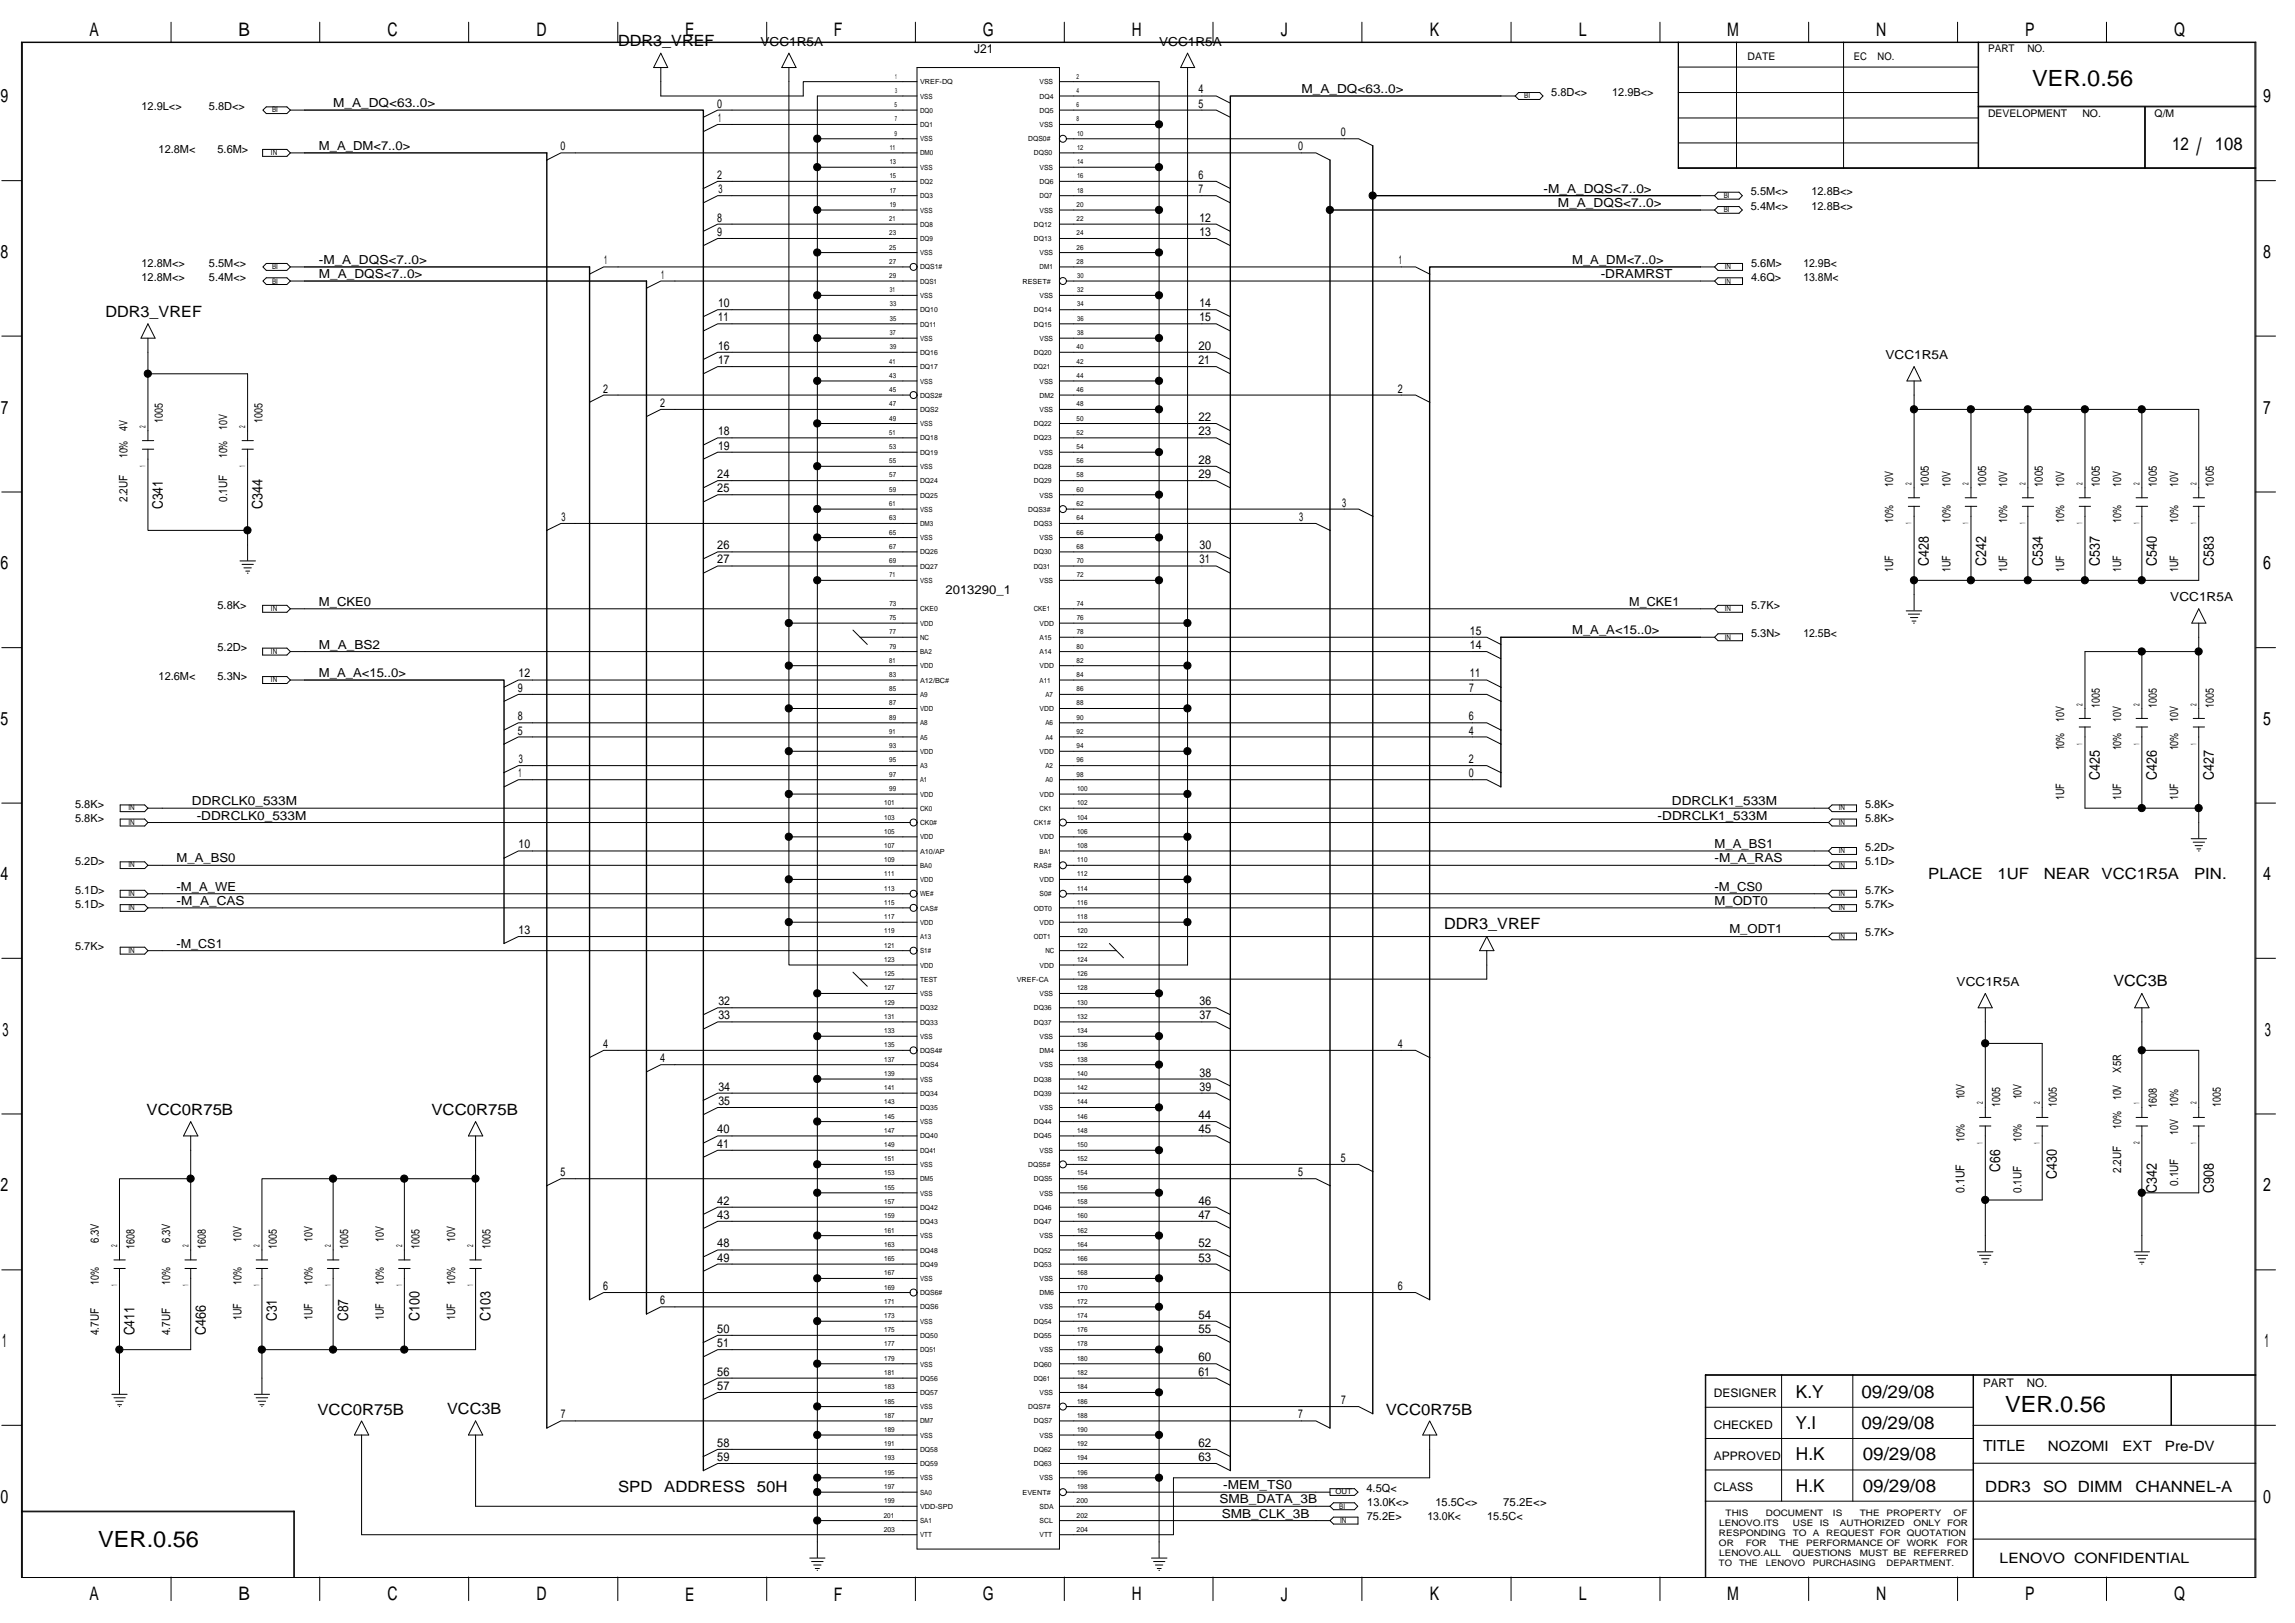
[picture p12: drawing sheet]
<svg xmlns="http://www.w3.org/2000/svg" width="420mm" height="297mm" viewBox="0 0 420 297" stroke-linecap="round" stroke-linejoin="round" font-family="sans-serif">
<defs><g id="words">
<text font-size="4.4" x="402.1" y="28.4">/</text>
<g font-size="4.1">
<text x="372.1" y="15.7">VER.0.56</text>
<text x="367.1" y="258.4">VER.0.56</text>
<text x="18" y="283.2">VER.0.56</text>
</g>
<g font-size="3.4">
<text x="16.4" y="6.6">A</text>
<text x="43.6" y="6.6">B</text>
<text x="70.9" y="6.6">C</text>
<text x="98.2" y="6.6">D</text>
<text x="125.4" y="6.6">E</text>
<text x="152.7" y="6.6">F</text>
<text x="179.9" y="6.6">G</text>
<text x="207.2" y="6.6">H</text>
<text x="234.5" y="6.6">J</text>
<text x="261.8" y="6.6">K</text>
<text x="289" y="6.6">L</text>
<text x="316.2" y="6.6">M</text>
<text x="343.5" y="6.6">N</text>
<text x="370.8" y="6.6">P</text>
<text x="398" y="6.6">Q</text>
<text x=".1" y="18.8">9</text>
<text x="414.3" y="18.8">9</text>
<text x=".1" y="47.2">8</text>
<text x="414.3" y="47.2">8</text>
<text x=".2" y="75.7">7</text>
<text x="414.3" y="75.7">7</text>
<text x=".1" y="104.2">6</text>
<text x="414.3" y="104.2">6</text>
<text x=".1" y="132.7">5</text>
<text x="414.3" y="132.7">5</text>
<text x=".1" y="161.1">4</text>
<text x="414.3" y="161.1">4</text>
<text x=".5" y="189.6">3</text>
<text x="414.6" y="189.6">3</text>
<text x=".1" y="218.1">2</text>
<text x="414.3" y="218.1">2</text>
<text x=".4" y="246.6">1</text>
<text x="414.6" y="246.6">1</text>
<text x=".1" y="275.1">0</text>
<text x="414.3" y="275.1">0</text>
<text x="16.4" y="292.9">A</text>
<text x="43.6" y="292.9">B</text>
<text x="70.9" y="292.9">C</text>
<text x="98.2" y="292.9">D</text>
<text x="125.4" y="292.9">E</text>
<text x="152.7" y="292.9">F</text>
<text x="179.9" y="292.9">G</text>
<text x="207.2" y="292.9">H</text>
<text x="234.5" y="292.9">J</text>
<text x="261.8" y="292.9">K</text>
<text x="289" y="292.9">L</text>
<text x="316.2" y="292.9">M</text>
<text x="343.5" y="292.9">N</text>
<text x="370.8" y="292.9">P</text>
<text x="398" y="292.9">Q</text>
</g>
<g font-size="3.3">
<text x="397.7" y="27.4">12</text>
<text x="405.5" y="27.4">108</text>
<text x="328.8" y="255.8">K.Y</text>
<text x="340.8" y="255.8">09/29/08</text>
<text x="328.7" y="261.6">Y.I</text>
<text x="340.8" y="261.6">09/29/08</text>
<text x="328.8" y="267.3">H.K</text>
<text x="341" y="267.3">09/29/08</text>
<text x="328.8" y="273">H.K</text>
<text x="341" y="273">09/29/08</text>
</g>
<g font-size="2.8">
<text x="113.1" y="8.4">DDR3_VREF</text>
<text x="19.3" y="58">DDR3_VREF</text>
<text x="353" y="161">PLACE</text>
<text x="365.7" y="161">1UF</text>
<text x="374.2" y="161">NEAR</text>
<text x="384.8" y="161">VCC1R5A</text>
<text x="401.7" y="161">PIN.</text>
<text x="264.4" y="170.1">DDR3_VREF</text>
<text x="386.9" y="180.5">VCC3B</text>
<text x="26.8" y="204.1">VCC0R75B</text>
<text x="79" y="204.1">VCC0R75B</text>
<text x="58.1" y="258.9">VCC0R75B</text>
<text x="81.9" y="258.7">VCC3B</text>
<text x="253.7" y="258.9">VCC0R75B</text>
<text x="363" y="265.6">TITLE</text>
<text x="113.1" y="273.1">SPD</text>
<text x="121.6" y="273.1">ADDRESS</text>
<text x="138.5" y="273.1">50H</text>
<text x="363.5" y="273.1">DDR3</text>
<text x="374" y="273.1">SO DIMM</text>
<text x="391" y="273.1">CHANNEL-A</text>
</g>
<g font-size="2.7">
<text x="29.8" y="93.2" transform="rotate(-90 29.8 93.2)">C341</text>
<text x="48.1" y="93.2" transform="rotate(-90 48.1 93.2)">C344</text>
<text x="353.1" y="103.6" transform="rotate(-90 353.1 103.6)">C428</text>
<text x="363.6" y="103.6" transform="rotate(-90 363.6 103.6)">C242</text>
<text x="374" y="103.6" transform="rotate(-90 374 103.6)">C534</text>
<text x="384.4" y="103.6" transform="rotate(-90 384.4 103.6)">C537</text>
<text x="394.9" y="103.6" transform="rotate(-90 394.9 103.6)">C540</text>
<text x="405.3" y="103.6" transform="rotate(-90 405.3 103.6)">C583</text>
<text x="384.4" y="142.7" transform="rotate(-90 384.4 142.7)">C425</text>
<text x="394.9" y="142.7" transform="rotate(-90 394.9 142.7)">C426</text>
<text x="405.3" y="142.7" transform="rotate(-90 405.3 142.7)">C427</text>
<text x="366.2" y="214.4" transform="rotate(-90 366.2 214.4)">C66</text>
<text x="376.6" y="215.7" transform="rotate(-90 376.6 215.7)">C430</text>
<text x="394.9" y="218.3" transform="rotate(-90 394.9 218.3)">C342</text>
<text x="405.3" y="218.3" transform="rotate(-90 405.3 218.3)">C908</text>
<text x="24.6" y="244.4" transform="rotate(-90 24.6 244.4)">C411</text>
<text x="37.7" y="244.4" transform="rotate(-90 37.7 244.4)">C466</text>
<text x="50.7" y="241.8" transform="rotate(-90 50.7 241.8)">C31</text>
<text x="63.7" y="241.8" transform="rotate(-90 63.7 241.8)">C87</text>
<text x="76.8" y="241.8" transform="rotate(-90 76.8 241.8)">C100</text>
<text x="89.8" y="241.8" transform="rotate(-90 89.8 241.8)">C103</text>
</g>
<g font-size="2.6">
<text x="374.9" y="265.5">NOZOMI</text>
<text x="388.6" y="265.5">EXT</text>
<text x="396.4" y="265.5">Pre-DV</text>
<text x="366.1" y="286.1">LENOVO CONFIDENTIAL</text>
</g>
<g font-size="2.3">
<text x="139.2" y="8.4">VCC1R5A</text>
<text x="178.3" y="9.7">J21</text>
<text x="212.2" y="8.4">VCC1R5A</text>
<text x="238.3" y="17">M_A_DQ&lt;63..0&gt;</text>
<text x="61" y="19.6">M_A_DQ&lt;63..0&gt;</text>
<text x="58.4" y="27.4">M_A_DM&lt;7..0&gt;</text>
<text x="282.6" y="35.3">-M_A_DQS&lt;7..0&gt;</text>
<text x="285.2" y="37.8">M_A_DQS&lt;7..0&gt;</text>
<text x="58.4" y="50.9">M_A_DQS&lt;7..0&gt;</text>
<text x="58.4" y="48.3">-M_A_DQS&lt;7..0&gt;</text>
<text x="287.8" y="48.3">M_A_DM&lt;7..0&gt;</text>
<text x="293.1" y="50.9">-DRAMRST</text>
<text x="345.2" y="65.7">VCC1R5A</text>
<text x="58.4" y="110.9">M_CKE0</text>
<text x="173.1" y="108.8">2013290_1</text>
<text x="298.3" y="110.9">M_CKE1</text>
<text x="397.3" y="110.1">VCC1R5A</text>
<text x="58.4" y="118.7">M_A_BS2</text>
<text x="287.8" y="116.1">M_A_A&lt;15..0&gt;</text>
<text x="58.4" y="123.9">M_A_A&lt;15..0&gt;</text>
<text x="35.1" y="147.4">DDRCLK0_533M</text>
<text x="36" y="150">-DDRCLK0_533M</text>
<text x="303.5" y="150">-DDRCLK1_533M</text>
<text x="306.1" y="147.4">DDRCLK1_533M</text>
<text x="313.9" y="155.2">M_A_BS1</text>
<text x="32.3" y="157.8">M_A_BS0</text>
<text x="313.9" y="157.8">-M_A_RAS</text>
<text x="32.3" y="165.6">-M_A_CAS</text>
<text x="32.3" y="163">-M_A_WE</text>
<text x="313.9" y="165.6">M_ODT0</text>
<text x="313.9" y="163">-M_CS0</text>
<text x="32.3" y="173.4">-M_CS1</text>
<text x="316.6" y="170.8">M_ODT1</text>
<text x="358.2" y="180.5">VCC1R5A</text>
<text x="223.3" y="275.1">SMB_DATA_3B</text>
<text x="223.9" y="272.5">-MEM_TS0</text>
<text x="223.7" y="277.7">SMB_CLK_3B</text>
</g>
<g font-size="2.2">
<text x="219.4" y="17.1">4</text>
<text x="131.3" y="19.7">0</text>
<text x="131.5" y="22.3">1</text>
<text x="219.4" y="19.7">5</text>
<text x="102.6" y="27.5">0</text>
<text x="237.6" y="27.5">0</text>
<text x="245.5" y="24.9">0</text>
<text x="131.3" y="32.7">2</text>
<text x="131.5" y="35.3">3</text>
<text x="219.4" y="32.7">6</text>
<text x="219.4" y="35.3">7</text>
<text x="131.3" y="40.6">8</text>
<text x="219.6" y="40.6">12</text>
<text x="131.3" y="43.2">9</text>
<text x="219.6" y="43.2">13</text>
<text x="110.6" y="48.4">1</text>
<text x="121" y="51">1</text>
<text x="256.1" y="48.4">1</text>
<text x="131.5" y="58.8">11</text>
<text x="131.5" y="56.2">10</text>
<text x="219.6" y="58.8">15</text>
<text x="219.6" y="56.2">14</text>
<text x="131.5" y="64.1">16</text>
<text x="219.4" y="64.1">20</text>
<text x="110.4" y="71.8">2</text>
<text x="131.5" y="66.6">17</text>
<text x="219.4" y="66.6">21</text>
<text x="255.9" y="71.8">2</text>
<text x="120.9" y="74.5">2</text>
<text x="219.4" y="77.1">22</text>
<text x="131.5" y="82.3">19</text>
<text x="131.5" y="79.7">18</text>
<text x="219.4" y="79.7">23</text>
<text x="131.3" y="87.5">24</text>
<text x="219.4" y="84.9">28</text>
<text x="219.4" y="87.5">29</text>
<text x="102.8" y="95.3">3</text>
<text x="131.3" y="90.1">25</text>
<text x="237.9" y="95.3">3</text>
<text x="245.7" y="92.7">3</text>
<text x="131.3" y="100.5">26</text>
<text x="219.6" y="100.5">30</text>
<text x="131.3" y="103.1">27</text>
<text x="219.6" y="103.1">31</text>
<text x="269.1" y="116.2">15</text>
<text x="269.1" y="118.8">14</text>
<text x="94.9" y="124">12</text>
<text x="269.1" y="124">11</text>
<text x="94.8" y="131.8">8</text>
<text x="94.8" y="126.6">9</text>
<text x="268.9" y="131.8">6</text>
<text x="269" y="126.6">7</text>
<text x="94.8" y="134.5">5</text>
<text x="268.9" y="134.5">4</text>
<text x="94.9" y="142.2">1</text>
<text x="95" y="139.7">3</text>
<text x="268.9" y="142.2">0</text>
<text x="268.9" y="139.7">2</text>
<text x="94.9" y="155.3">10</text>
<text x="94.9" y="170.9">13</text>
<text x="131.5" y="184">32</text>
<text x="219.6" y="184">36</text>
<text x="110.4" y="191.8">4</text>
<text x="131.5" y="186.6">33</text>
<text x="219.6" y="186.6">37</text>
<text x="255.9" y="191.8">4</text>
<text x="120.9" y="194.4">4</text>
<text x="219.6" y="197">38</text>
<text x="131.5" y="202.2">35</text>
<text x="131.5" y="199.6">34</text>
<text x="219.6" y="199.6">39</text>
<text x="131.3" y="207.4">40</text>
<text x="219.4" y="204.8">44</text>
<text x="219.4" y="207.4">45</text>
<text x="102.6" y="215.3">5</text>
<text x="131.3" y="210.1">41</text>
<text x="237.6" y="215.3">5</text>
<text x="245.5" y="212.6">5</text>
<text x="131.3" y="220.5">42</text>
<text x="219.4" y="220.5">46</text>
<text x="359.7" y="218.3" transform="rotate(-90 359.7 218.3)">0.1UF</text>
<text x="131.3" y="223.1">43</text>
<text x="219.4" y="223.1">47</text>
<text x="131.3" y="230.9">49</text>
<text x="131.3" y="228.3">48</text>
<text x="219.4" y="228.3">52</text>
<text x="219.4" y="230.9">53</text>
<text x="110.4" y="236.1">6</text>
<text x="120.9" y="238.7">6</text>
<text x="255.9" y="236.1">6</text>
<text x="131.3" y="243.9">50</text>
<text x="219.4" y="241.3">54</text>
<text x="219.4" y="243.9">55</text>
<text x="131.3" y="251.8">56</text>
<text x="131.3" y="246.5">51</text>
<text x="219.4" y="249.2">60</text>
<text x="219.4" y="251.8">61</text>
<text x="131.3" y="254.4">57</text>
<text x="245.5" y="257">7</text>
<text x="313.8" y="255.7">DESIGNER</text>
<text x="363" y="253.8">PART</text>
<text x="371.1" y="253.8">NO.</text>
<text x="102.6" y="259.6">7</text>
<text x="237.7" y="259.6">7</text>
<text x="313.8" y="261.5">CHECKED</text>
<text x="131.3" y="264.8">58</text>
<text x="131.3" y="267.4">59</text>
<text x="219.4" y="264.8">62</text>
<text x="219.4" y="267.4">63</text>
<text x="313.8" y="267.2">APPROVED</text>
<text x="313.8" y="272.9">CLASS</text>
</g>
<g font-size="2.1">
<text x="29.8" y="77.3" transform="rotate(-90 29.8 77.3)">1005</text>
<text x="48.1" y="77.3" transform="rotate(-90 48.1 77.3)">1005</text>
<text x="23.3" y="83.9" transform="rotate(-90 23.3 83.9)">10%</text>
<text x="23.3" y="78.8" transform="rotate(-90 23.3 78.8)">4V</text>
<text x="41.6" y="78.7" transform="rotate(-90 41.6 78.7)">10V</text>
<text x="41.6" y="83.9" transform="rotate(-90 41.6 83.9)">10%</text>
<text x="346.6" y="89.1" transform="rotate(-90 346.6 89.1)">10V</text>
<text x="353.1" y="89.1" transform="rotate(-90 353.1 89.1)">1005</text>
<text x="357.1" y="89.1" transform="rotate(-90 357.1 89.1)">10V</text>
<text x="363.6" y="89.1" transform="rotate(-90 363.6 89.1)">1005</text>
<text x="367.5" y="89.1" transform="rotate(-90 367.5 89.1)">10V</text>
<text x="374" y="89.1" transform="rotate(-90 374 89.1)">1005</text>
<text x="377.9" y="89.1" transform="rotate(-90 377.9 89.1)">10V</text>
<text x="384.4" y="89.1" transform="rotate(-90 384.4 89.1)">1005</text>
<text x="388.4" y="89.1" transform="rotate(-90 388.4 89.1)">10V</text>
<text x="394.9" y="89.1" transform="rotate(-90 394.9 89.1)">1005</text>
<text x="398.8" y="89.1" transform="rotate(-90 398.8 89.1)">10V</text>
<text x="405.3" y="89.1" transform="rotate(-90 405.3 89.1)">1005</text>
<text x="23.3" y="91.9" transform="rotate(-90 23.3 91.9)">2.2UF</text>
<text x="41.6" y="91.9" transform="rotate(-90 41.6 91.9)">0.1UF</text>
<text x="346.6" y="95.6" transform="rotate(-90 346.6 95.6)">10%</text>
<text x="357.1" y="95.6" transform="rotate(-90 357.1 95.6)">10%</text>
<text x="367.5" y="95.6" transform="rotate(-90 367.5 95.6)">10%</text>
<text x="377.9" y="95.6" transform="rotate(-90 377.9 95.6)">10%</text>
<text x="388.4" y="95.6" transform="rotate(-90 388.4 95.6)">10%</text>
<text x="398.8" y="95.6" transform="rotate(-90 398.8 95.6)">10%</text>
<text x="346.6" y="104.7" transform="rotate(-90 346.6 104.7)">1UF</text>
<text x="357.1" y="104.7" transform="rotate(-90 357.1 104.7)">1UF</text>
<text x="367.5" y="104.7" transform="rotate(-90 367.5 104.7)">1UF</text>
<text x="377.9" y="104.7" transform="rotate(-90 377.9 104.7)">1UF</text>
<text x="388.4" y="104.7" transform="rotate(-90 388.4 104.7)">1UF</text>
<text x="398.8" y="104.7" transform="rotate(-90 398.8 104.7)">1UF</text>
<text x="384.4" y="129.5" transform="rotate(-90 384.4 129.5)">1005</text>
<text x="394.9" y="129.5" transform="rotate(-90 394.9 129.5)">1005</text>
<text x="405.3" y="129.5" transform="rotate(-90 405.3 129.5)">1005</text>
<text x="377.9" y="137.3" transform="rotate(-90 377.9 137.3)">10%</text>
<text x="377.9" y="132.1" transform="rotate(-90 377.9 132.1)">10V</text>
<text x="388.4" y="137.3" transform="rotate(-90 388.4 137.3)">10%</text>
<text x="388.4" y="132.1" transform="rotate(-90 388.4 132.1)">10V</text>
<text x="398.8" y="137.3" transform="rotate(-90 398.8 137.3)">10%</text>
<text x="398.8" y="132.1" transform="rotate(-90 398.8 132.1)">10V</text>
<text x="377.9" y="146.5" transform="rotate(-90 377.9 146.5)">1UF</text>
<text x="388.4" y="146.5" transform="rotate(-90 388.4 146.5)">1UF</text>
<text x="398.8" y="146.5" transform="rotate(-90 398.8 146.5)">1UF</text>
<text x="388.4" y="196.3" transform="rotate(-90 388.4 196.3)">X5R</text>
<text x="359.7" y="201.2" transform="rotate(-90 359.7 201.2)">10V</text>
<text x="366.2" y="202.5" transform="rotate(-90 366.2 202.5)">1005</text>
<text x="370.1" y="201.2" transform="rotate(-90 370.1 201.2)">10V</text>
<text x="376.6" y="202.5" transform="rotate(-90 376.6 202.5)">1005</text>
<text x="388.4" y="201.4" transform="rotate(-90 388.4 201.4)">10V</text>
<text x="394.9" y="202.7" transform="rotate(-90 394.9 202.7)">1608</text>
<text x="398.8" y="202.5" transform="rotate(-90 398.8 202.5)">10%</text>
<text x="406.6" y="202.5" transform="rotate(-90 406.6 202.5)">1005</text>
<text x="359.7" y="209" transform="rotate(-90 359.7 209)">10%</text>
<text x="370.1" y="209" transform="rotate(-90 370.1 209)">10%</text>
<text x="388.4" y="206.6" transform="rotate(-90 388.4 206.6)">10%</text>
<text x="398.8" y="207.7" transform="rotate(-90 398.8 207.7)">10V</text>
<text x="388.4" y="214.7" transform="rotate(-90 388.4 214.7)">2.2UF</text>
<text x="370.1" y="218.3" transform="rotate(-90 370.1 218.3)">0.1UF</text>
<text x="398.8" y="217" transform="rotate(-90 398.8 217)">0.1UF</text>
<text x="18.1" y="227.5" transform="rotate(-90 18.1 227.5)">6.3V</text>
<text x="31.1" y="227.5" transform="rotate(-90 31.1 227.5)">6.3V</text>
<text x="44.2" y="227.3" transform="rotate(-90 44.2 227.3)">10V</text>
<text x="57.2" y="227.3" transform="rotate(-90 57.2 227.3)">10V</text>
<text x="70.3" y="227.3" transform="rotate(-90 70.3 227.3)">10V</text>
<text x="83.3" y="227.3" transform="rotate(-90 83.3 227.3)">10V</text>
<text x="24.6" y="228.6" transform="rotate(-90 24.6 228.6)">1608</text>
<text x="37.7" y="228.6" transform="rotate(-90 37.7 228.6)">1608</text>
<text x="50.7" y="228.6" transform="rotate(-90 50.7 228.6)">1005</text>
<text x="63.7" y="228.6" transform="rotate(-90 63.7 228.6)">1005</text>
<text x="76.8" y="228.6" transform="rotate(-90 76.8 228.6)">1005</text>
<text x="89.8" y="228.6" transform="rotate(-90 89.8 228.6)">1005</text>
<text x="18.1" y="235.1" transform="rotate(-90 18.1 235.1)">10%</text>
<text x="31.1" y="235.1" transform="rotate(-90 31.1 235.1)">10%</text>
<text x="44.2" y="235.1" transform="rotate(-90 44.2 235.1)">10%</text>
<text x="57.2" y="235.1" transform="rotate(-90 57.2 235.1)">10%</text>
<text x="70.3" y="235.1" transform="rotate(-90 70.3 235.1)">10%</text>
<text x="83.3" y="235.1" transform="rotate(-90 83.3 235.1)">10%</text>
<text x="18.1" y="244.4" transform="rotate(-90 18.1 244.4)">4.7UF</text>
<text x="31.1" y="244.4" transform="rotate(-90 31.1 244.4)">4.7UF</text>
<text x="44.2" y="241.6" transform="rotate(-90 44.2 241.6)">1UF</text>
<text x="57.2" y="241.6" transform="rotate(-90 57.2 241.6)">1UF</text>
<text x="70.3" y="241.6" transform="rotate(-90 70.3 241.6)">1UF</text>
<text x="83.3" y="241.6" transform="rotate(-90 83.3 241.6)">1UF</text>
</g>
<g font-size="2">
<text x="284" y="17.5">5.8D&lt;&gt;</text>
<text x="295.1" y="17.5">12.9B&lt;&gt;</text>
<text x="25.9" y="20.1">12.9L&lt;&gt;</text>
<text x="38.3" y="20.1">5.8D&lt;&gt;</text>
<text x="29" y="27.9">12.8M&lt;</text>
<text x="39.8" y="27.9">5.6M&gt;</text>
<text x="320.5" y="35.8">5.5M&lt;&gt;</text>
<text x="331.6" y="35.8">12.8B&lt;&gt;</text>
<text x="320.5" y="38.4">5.4M&lt;&gt;</text>
<text x="331.6" y="38.4">12.8B&lt;&gt;</text>
<text x="25.9" y="51.4">12.8M&lt;&gt;</text>
<text x="25.9" y="48.8">12.8M&lt;&gt;</text>
<text x="38.3" y="51.4">5.4M&lt;&gt;</text>
<text x="38.3" y="48.8">5.5M&lt;&gt;</text>
<text x="320.6" y="51.4">4.6Q&gt;</text>
<text x="320.6" y="48.8">5.6M&gt;</text>
<text x="330.1" y="51.4">13.8M&lt;</text>
<text x="330.1" y="48.8">12.9B&lt;</text>
<text x="39.8" y="111.4">5.8K&gt;</text>
<text x="320.6" y="111.4">5.7K&gt;</text>
<text x="39.8" y="119.2">5.2D&gt;</text>
<text x="320.6" y="116.6">5.3N&gt;</text>
<text x="330.1" y="116.6">12.5B&lt;</text>
<text x="29" y="124.4">12.6M&lt;</text>
<text x="39.8" y="124.4">5.3N&gt;</text>
<text x="13.7" y="147.9">5.8K&gt;</text>
<text x="341.4" y="147.9">5.8K&gt;</text>
<text x="13.7" y="150.5">5.8K&gt;</text>
<text x="341.4" y="155.7">5.2D&gt;</text>
<text x="341.4" y="150.5">5.8K&gt;</text>
<text x="13.7" y="158.3">5.2D&gt;</text>
<text x="341.4" y="158.3">5.1D&gt;</text>
<text x="13.7" y="166.1">5.1D&gt;</text>
<text x="13.7" y="163.5">5.1D&gt;</text>
<text x="341.4" y="166.1">5.7K&gt;</text>
<text x="341.4" y="163.5">5.7K&gt;</text>
<text x="13.7" y="173.9">5.7K&gt;</text>
<text x="341.4" y="171.4">5.7K&gt;</text>
<text x="250.2" y="273">4.5Q&lt;</text>
<text x="250.3" y="275.6">13.0K&lt;&gt;</text>
<text x="262.8" y="275.6">15.5C&lt;&gt;</text>
<text x="275.2" y="275.6">75.2E&lt;&gt;</text>
<text x="250.2" y="278.3">75.2E&gt;</text>
<text x="261.3" y="278.3">13.0K&lt;</text>
<text x="272.2" y="278.3">15.5C&lt;</text>
</g>
<g font-size="1.9">
<text x="319.9" y="11">DATE</text>
<text x="339.4" y="11">EC</text>
<text x="343.7" y="11">NO.</text>
<text x="364" y="9.5">PART</text>
<text x="371.2" y="9.5">NO.</text>
<text x="364" y="21.3">DEVELOPMENT</text>
<text x="381.2" y="21.3">NO.</text>
<text x="394.5" y="21.3">Q/M</text>
</g>
<g font-size="1.6">
<text x="314.7" y="281.2">RESPONDING</text>
<text x="314.7" y="279.3">LENOVO.ITS</text>
<text x="315.9" y="277.5">THIS</text>
<text x="323.3" y="277.5">DOCUMENT</text>
<text x="328.2" y="281.2">TO</text>
<text x="328.2" y="279.3">USE</text>
<text x="331.9" y="281.2">A</text>
<text x="333.2" y="279.3">IS</text>
<text x="334.3" y="281.2">REQUEST FOR QUOTATION</text>
<text x="335.6" y="277.5">IS</text>
<text x="336.8" y="279.3">AUTHORIZED</text>
<text x="340.5" y="277.5">THE</text>
<text x="345.4" y="277.5">PROPERTY</text>
<text x="350.3" y="279.3">ONLY</text>
<text x="356.5" y="279.3">FOR</text>
<text x="357.7" y="277.5">OF</text>
<text x="314.7" y="286.7">TO</text>
<text x="314.7" y="283">OR</text>
<text x="314.7" y="284.9">LENOVO.ALL</text>
<text x="318.4" y="286.7">THE</text>
<text x="319.6" y="283">FOR</text>
<text x="323.3" y="286.7">LENOVO</text>
<text x="325.7" y="283">THE</text>
<text x="328.2" y="284.9">QUESTIONS</text>
<text x="330.7" y="283">PERFORMANCE OF</text>
<text x="331.9" y="286.7">PURCHASING</text>
<text x="340.5" y="284.9">MUST BE</text>
<text x="345.4" y="286.7">DEPARTMENT.</text>
<text x="349.1" y="283">WORK</text>
<text x="350.3" y="284.9">REFERRED</text>
<text x="356.4" y="283">FOR</text>
</g>
<g font-size="1.5">
<text x="26.7" y="78.3" transform="rotate(-90 26.7 78.3)">2</text>
<text x="44.9" y="78.3" transform="rotate(-90 44.9 78.3)">2</text>
<text x="26.7" y="85.5" transform="rotate(-90 26.7 85.5)">1</text>
<text x="44.9" y="85.5" transform="rotate(-90 44.9 85.5)">1</text>
<text x="350" y="88.7" transform="rotate(-90 350 88.7)">2</text>
<text x="360.4" y="88.7" transform="rotate(-90 360.4 88.7)">2</text>
<text x="370.8" y="88.7" transform="rotate(-90 370.8 88.7)">2</text>
<text x="381.2" y="88.7" transform="rotate(-90 381.2 88.7)">2</text>
<text x="391.7" y="88.7" transform="rotate(-90 391.7 88.7)">2</text>
<text x="402.1" y="88.7" transform="rotate(-90 402.1 88.7)">2</text>
<text x="350" y="95.9" transform="rotate(-90 350 95.9)">1</text>
<text x="360.4" y="95.9" transform="rotate(-90 360.4 95.9)">1</text>
<text x="370.8" y="95.9" transform="rotate(-90 370.8 95.9)">1</text>
<text x="381.2" y="95.9" transform="rotate(-90 381.2 95.9)">1</text>
<text x="391.7" y="95.9" transform="rotate(-90 391.7 95.9)">1</text>
<text x="402.1" y="95.9" transform="rotate(-90 402.1 95.9)">1</text>
<text x="381.2" y="129.2" transform="rotate(-90 381.2 129.2)">2</text>
<text x="391.7" y="129.2" transform="rotate(-90 391.7 129.2)">2</text>
<text x="402.1" y="129.2" transform="rotate(-90 402.1 129.2)">2</text>
<text x="381.2" y="136.3" transform="rotate(-90 381.2 136.3)">1</text>
<text x="391.7" y="136.3" transform="rotate(-90 391.7 136.3)">1</text>
<text x="402.1" y="136.3" transform="rotate(-90 402.1 136.3)">1</text>
<text x="363" y="202.1" transform="rotate(-90 363 202.1)">2</text>
<text x="373.5" y="202.1" transform="rotate(-90 373.5 202.1)">2</text>
<text x="391.7" y="202.1" transform="rotate(-90 391.7 202.1)">1</text>
<text x="402.1" y="202.1" transform="rotate(-90 402.1 202.1)">2</text>
<text x="363" y="209.3" transform="rotate(-90 363 209.3)">1</text>
<text x="373.5" y="209.3" transform="rotate(-90 373.5 209.3)">1</text>
<text x="391.7" y="209.4" transform="rotate(-90 391.7 209.4)">2</text>
<text x="402.1" y="209.3" transform="rotate(-90 402.1 209.3)">1</text>
<text x="21.5" y="228.2" transform="rotate(-90 21.5 228.2)">2</text>
<text x="34.5" y="228.2" transform="rotate(-90 34.5 228.2)">2</text>
<text x="47.5" y="228.2" transform="rotate(-90 47.5 228.2)">2</text>
<text x="60.6" y="228.2" transform="rotate(-90 60.6 228.2)">2</text>
<text x="73.6" y="228.2" transform="rotate(-90 73.6 228.2)">2</text>
<text x="86.6" y="228.2" transform="rotate(-90 86.6 228.2)">2</text>
<text x="21.5" y="235.4" transform="rotate(-90 21.5 235.4)">1</text>
<text x="34.5" y="235.4" transform="rotate(-90 34.5 235.4)">1</text>
<text x="47.5" y="235.4" transform="rotate(-90 47.5 235.4)">1</text>
<text x="60.6" y="235.4" transform="rotate(-90 60.6 235.4)">1</text>
<text x="73.6" y="235.4" transform="rotate(-90 73.6 235.4)">1</text>
<text x="86.6" y="235.4" transform="rotate(-90 86.6 235.4)">1</text>
</g>
<g font-size="1.4">
<text x="279.1" y="18">BI</text>
<text x="49.8" y="20.6">BI</text>
<text x="49.6" y="28.4">IN</text>
<text x="315.6" y="38.9">BI</text>
<text x="315.6" y="36.2">BI</text>
<text x="49.8" y="51.9">BI</text>
<text x="49.8" y="49.3">BI</text>
<text x="315.8" y="51.9">IN</text>
<text x="315.8" y="49.3">IN</text>
<text x="49.6" y="111.8">IN</text>
<text x="315.8" y="111.8">IN</text>
<text x="49.6" y="119.6">IN</text>
<text x="315.8" y="117.1">IN</text>
<text x="49.6" y="124.8">IN</text>
<text x="23.5" y="148.3">IN</text>
<text x="336.6" y="148.3">IN</text>
<text x="23.5" y="150.9">IN</text>
<text x="336.6" y="151">IN</text>
<text x="23.5" y="158.8">IN</text>
<text x="336.6" y="156.2">IN</text>
<text x="336.6" y="158.8">IN</text>
<text x="23.5" y="164">IN</text>
<text x="23.5" y="166.5">IN</text>
<text x="336.6" y="164">IN</text>
<text x="336.6" y="166.6">IN</text>
<text x="336.6" y="171.8">IN</text>
<text x="23.5" y="174.4">IN</text>
<text x="244.5" y="273.5">OUT</text>
<text x="245.2" y="276.1">BI</text>
<text x="245.4" y="278.7">IN</text>
</g>
<g font-size="1.3">
<text x="163.9" y="14.4">1</text>
<text x="163.9" y="17">3</text>
<text x="168.4" y="15.5">VREF-DQ</text>
<text x="190.3" y="15.5">VSS</text>
<text x="197.1" y="17">4</text>
<text x="197.1" y="14.4">2</text>
<text x="163.8" y="19.6">5</text>
<text x="163.8" y="22.2">7</text>
<text x="168.4" y="23.2">DQ1</text>
<text x="168.4" y="20.7">DQ0</text>
<text x="168.4" y="18">VSS</text>
<text x="190.3" y="23.2">VSS</text>
<text x="190.3" y="20.7">DQ5</text>
<text x="190.3" y="18">DQ4</text>
<text x="197.1" y="22.2">8</text>
<text x="197.1" y="19.6">6</text>
<text x="162.9" y="27.4">11</text>
<text x="163.8" y="24.8">9</text>
<text x="168.4" y="28.4">DM0</text>
<text x="168.4" y="25.9">VSS</text>
<text x="188.2" y="25.9">DQS0#</text>
<text x="189.3" y="28.4">DQS0</text>
<text x="197.2" y="27.4">12</text>
<text x="197.2" y="24.8">10</text>
<text x="162.9" y="35.3">17</text>
<text x="162.9" y="32.6">15</text>
<text x="162.9" y="30">13</text>
<text x="168.4" y="33.7">DQ2</text>
<text x="168.4" y="31.1">VSS</text>
<text x="190.3" y="33.7">DQ6</text>
<text x="190.3" y="31.1">VSS</text>
<text x="197.2" y="35.3">18</text>
<text x="197.2" y="32.6">16</text>
<text x="197.2" y="30">14</text>
<text x="162.8" y="40.5">21</text>
<text x="162.9" y="37.8">19</text>
<text x="168.4" y="41.5">DQ8</text>
<text x="168.4" y="38.9">VSS</text>
<text x="168.4" y="36.3">DQ3</text>
<text x="189.3" y="41.5">DQ12</text>
<text x="190.3" y="38.9">VSS</text>
<text x="190.3" y="36.3">DQ7</text>
<text x="197.1" y="37.8">20</text>
<text x="197.1" y="40.5">22</text>
<text x="162.8" y="45.7">25</text>
<text x="162.8" y="43.1">23</text>
<text x="168.4" y="46.7">VSS</text>
<text x="168.4" y="44.1">DQ9</text>
<text x="189.3" y="44.1">DQ13</text>
<text x="190.3" y="46.7">VSS</text>
<text x="197.1" y="45.7">26</text>
<text x="197.1" y="43.1">24</text>
<text x="162.8" y="50.9">29</text>
<text x="162.8" y="48.3">27</text>
<text x="162.9" y="53.5">31</text>
<text x="168.4" y="49.3">DQS1#</text>
<text x="168.4" y="51.9">DQS1</text>
<text x="187.2" y="51.9">RESET#</text>
<text x="190.3" y="49.3">DM1</text>
<text x="197.1" y="48.3">28</text>
<text x="197.2" y="53.5">32</text>
<text x="197.2" y="50.9">30</text>
<text x="162.9" y="58.7">35</text>
<text x="162.9" y="56.1">33</text>
<text x="168.4" y="59.8">DQ11</text>
<text x="168.4" y="57.1">DQ10</text>
<text x="168.4" y="54.5">VSS</text>
<text x="189.3" y="59.8">DQ15</text>
<text x="189.3" y="57.1">DQ14</text>
<text x="190.3" y="54.5">VSS</text>
<text x="197.2" y="58.7">36</text>
<text x="197.2" y="56.1">34</text>
<text x="162.9" y="63.9">39</text>
<text x="162.9" y="61.3">37</text>
<text x="168.4" y="65">DQ16</text>
<text x="168.4" y="62.4">VSS</text>
<text x="189.3" y="65">DQ20</text>
<text x="190.3" y="62.4">VSS</text>
<text x="197.1" y="63.9">40</text>
<text x="197.2" y="61.3">38</text>
<text x="162.8" y="71.8">45</text>
<text x="162.8" y="69.1">43</text>
<text x="162.8" y="66.5">41</text>
<text x="168.4" y="70.2">VSS</text>
<text x="168.4" y="67.6">DQ17</text>
<text x="189.3" y="67.6">DQ21</text>
<text x="190.3" y="70.2">VSS</text>
<text x="197.1" y="71.8">46</text>
<text x="197.1" y="69.1">44</text>
<text x="197.1" y="66.5">42</text>
<text x="162.8" y="77">49</text>
<text x="162.8" y="74.3">47</text>
<text x="168.4" y="75.4">DQS2</text>
<text x="168.4" y="72.8">DQS2#</text>
<text x="190.3" y="72.8">DM2</text>
<text x="190.3" y="75.4">VSS</text>
<text x="197.1" y="77">50</text>
<text x="197.1" y="74.3">48</text>
<text x="162.8" y="82.2">53</text>
<text x="162.8" y="79.6">51</text>
<text x="168.4" y="83.2">DQ19</text>
<text x="168.4" y="80.6">DQ18</text>
<text x="168.4" y="78">VSS</text>
<text x="189.3" y="80.6">DQ23</text>
<text x="189.3" y="78">DQ22</text>
<text x="190.3" y="83.2">VSS</text>
<text x="197.1" y="82.2">54</text>
<text x="197.1" y="79.6">52</text>
<text x="162.8" y="87.4">57</text>
<text x="162.8" y="84.8">55</text>
<text x="168.4" y="88.4">DQ24</text>
<text x="168.4" y="85.8">VSS</text>
<text x="189.3" y="88.4">DQ29</text>
<text x="189.3" y="85.8">DQ28</text>
<text x="197.1" y="87.4">58</text>
<text x="197.1" y="84.8">56</text>
<text x="162.8" y="95.2">63</text>
<text x="162.8" y="92.6">61</text>
<text x="162.8" y="90">59</text>
<text x="168.4" y="93.6">VSS</text>
<text x="168.4" y="91.1">DQ25</text>
<text x="188.2" y="93.6">DQS3#</text>
<text x="190.3" y="91.1">VSS</text>
<text x="197.1" y="90">60</text>
<text x="197.1" y="95.2">64</text>
<text x="197.1" y="92.6">62</text>
<text x="162.8" y="100.4">67</text>
<text x="162.8" y="97.8">65</text>
<text x="168.4" y="101.5">DQ26</text>
<text x="168.4" y="98.8">VSS</text>
<text x="168.4" y="96.3">DM3</text>
<text x="189.3" y="101.5">DQ30</text>
<text x="189.3" y="96.3">DQS3</text>
<text x="190.3" y="98.8">VSS</text>
<text x="197.1" y="100.4">68</text>
<text x="197.1" y="97.8">66</text>
<text x="162.8" y="103">69</text>
<text x="162.8" y="105.7">71</text>
<text x="168.4" y="106.7">VSS</text>
<text x="168.4" y="104.1">DQ27</text>
<text x="189.3" y="104.1">DQ31</text>
<text x="190.3" y="106.7">VSS</text>
<text x="197.1" y="105.7">72</text>
<text x="197.1" y="103">70</text>
<text x="162.8" y="113.5">75</text>
<text x="162.8" y="110.9">73</text>
<text x="168.4" y="111.9">CKE0</text>
<text x="189.3" y="111.9">CKE1</text>
<text x="197.1" y="113.5">76</text>
<text x="197.1" y="110.9">74</text>
<text x="162.8" y="118.7">79</text>
<text x="162.8" y="116.1">77</text>
<text x="168.4" y="119.7">BA2</text>
<text x="168.4" y="117.1">NC</text>
<text x="168.4" y="114.5">VDD</text>
<text x="190.3" y="119.7">A14</text>
<text x="190.3" y="117.1">A15</text>
<text x="190.3" y="114.5">VDD</text>
<text x="197.1" y="118.7">80</text>
<text x="197.1" y="116.1">78</text>
<text x="162.8" y="123.9">83</text>
<text x="162.8" y="121.3">81</text>
<text x="168.4" y="124.9">A12/BC#</text>
<text x="168.4" y="122.3">VDD</text>
<text x="190.3" y="124.9">A11</text>
<text x="190.3" y="122.3">VDD</text>
<text x="197.1" y="123.9">84</text>
<text x="197.1" y="121.3">82</text>
<text x="162.8" y="131.7">89</text>
<text x="162.8" y="129.1">87</text>
<text x="162.8" y="126.5">85</text>
<text x="168.4" y="130.2">VDD</text>
<text x="168.4" y="127.6">A9</text>
<text x="190.3" y="130.2">VDD</text>
<text x="191.4" y="127.6">A7</text>
<text x="197.1" y="131.7">90</text>
<text x="197.1" y="129.1">88</text>
<text x="197.1" y="126.5">86</text>
<text x="162.8" y="136.9">93</text>
<text x="162.8" y="134.3">91</text>
<text x="168.4" y="138">VDD</text>
<text x="168.4" y="135.4">A5</text>
<text x="168.4" y="132.8">A8</text>
<text x="190.3" y="138">VDD</text>
<text x="191.4" y="135.4">A4</text>
<text x="191.4" y="132.8">A6</text>
<text x="197.1" y="136.9">94</text>
<text x="197.1" y="134.3">92</text>
<text x="162.8" y="142.2">97</text>
<text x="162.8" y="139.5">95</text>
<text x="168.4" y="143.2">A1</text>
<text x="168.4" y="140.6">A3</text>
<text x="191.4" y="143.2">A0</text>
<text x="191.4" y="140.6">A2</text>
<text x="197.1" y="142.2">98</text>
<text x="197.1" y="139.5">96</text>
<text x="161.9" y="150">103</text>
<text x="161.9" y="147.4">101</text>
<text x="162.8" y="144.7">99</text>
<text x="168.4" y="148.4">CK0</text>
<text x="168.4" y="145.8">VDD</text>
<text x="190.3" y="148.4">CK1</text>
<text x="190.3" y="145.8">VDD</text>
<text x="197.2" y="150">104</text>
<text x="197.2" y="147.4">102</text>
<text x="197.2" y="144.7">100</text>
<text x="161.9" y="155.2">107</text>
<text x="161.9" y="152.6">105</text>
<text x="168.4" y="153.6">VDD</text>
<text x="168.4" y="151">CK0#</text>
<text x="189.3" y="151">CK1#</text>
<text x="190.3" y="153.6">VDD</text>
<text x="197.2" y="155.2">108</text>
<text x="197.2" y="152.6">106</text>
<text x="161.9" y="160.4">111</text>
<text x="161.9" y="157.8">109</text>
<text x="168.4" y="161.5">VDD</text>
<text x="168.4" y="158.8">BA0</text>
<text x="168.4" y="156.2">A10/AP</text>
<text x="189.3" y="158.8">RAS#</text>
<text x="190.3" y="161.5">VDD</text>
<text x="190.3" y="156.2">BA1</text>
<text x="197.2" y="160.4">112</text>
<text x="197.2" y="157.8">110</text>
<text x="161.9" y="165.6">115</text>
<text x="161.9" y="163">113</text>
<text x="168.4" y="166.7">CAS#</text>
<text x="168.4" y="164">WE#</text>
<text x="189.3" y="166.7">ODT0</text>
<text x="190.3" y="164">S0#</text>
<text x="197.2" y="165.6">116</text>
<text x="197.2" y="163">114</text>
<text x="161.9" y="173.4">121</text>
<text x="161.9" y="170.8">119</text>
<text x="161.9" y="168.2">117</text>
<text x="168.4" y="171.9">A13</text>
<text x="168.4" y="169.2">VDD</text>
<text x="189.3" y="171.9">ODT1</text>
<text x="190.3" y="169.2">VDD</text>
<text x="197.2" y="173.4">122</text>
<text x="197.2" y="170.8">120</text>
<text x="197.2" y="168.2">118</text>
<text x="161.9" y="178.6">125</text>
<text x="161.9" y="176.1">123</text>
<text x="168.4" y="179.7">TEST</text>
<text x="168.4" y="177.1">VDD</text>
<text x="168.4" y="174.5">S1#</text>
<text x="186.1" y="179.7">VREF-CA</text>
<text x="190.3" y="177.1">VDD</text>
<text x="191.4" y="174.5">NC</text>
<text x="197.2" y="178.6">126</text>
<text x="197.2" y="176.1">124</text>
<text x="161.9" y="183.9">129</text>
<text x="161.9" y="181.3">127</text>
<text x="168.4" y="184.9">DQ32</text>
<text x="168.4" y="182.3">VSS</text>
<text x="189.3" y="184.9">DQ36</text>
<text x="190.3" y="182.3">VSS</text>
<text x="197.2" y="183.9">130</text>
<text x="197.2" y="181.3">128</text>
<text x="161.9" y="191.7">135</text>
<text x="161.9" y="189.1">133</text>
<text x="161.9" y="186.5">131</text>
<text x="168.4" y="190.1">VSS</text>
<text x="168.4" y="187.5">DQ33</text>
<text x="189.3" y="187.5">DQ37</text>
<text x="190.3" y="190.1">VSS</text>
<text x="197.2" y="191.7">136</text>
<text x="197.2" y="189.1">134</text>
<text x="197.2" y="186.5">132</text>
<text x="161.9" y="196.9">139</text>
<text x="161.9" y="194.3">137</text>
<text x="168.4" y="198">VSS</text>
<text x="168.4" y="195.3">DQS4</text>
<text x="168.4" y="192.7">DQS4#</text>
<text x="189.3" y="198">DQ38</text>
<text x="190.3" y="195.3">VSS</text>
<text x="190.3" y="192.7">DM4</text>
<text x="197.2" y="196.9">140</text>
<text x="197.2" y="194.3">138</text>
<text x="161.9" y="202.1">143</text>
<text x="161.9" y="199.5">141</text>
<text x="168.4" y="203.2">DQ35</text>
<text x="168.4" y="200.5">DQ34</text>
<text x="189.3" y="200.5">DQ39</text>
<text x="190.3" y="203.2">VSS</text>
<text x="197.2" y="202.1">144</text>
<text x="197.2" y="199.5">142</text>
<text x="161.9" y="209.9">149</text>
<text x="161.9" y="207.3">147</text>
<text x="161.9" y="204.7">145</text>
<text x="168.4" y="208.4">DQ40</text>
<text x="168.4" y="205.8">VSS</text>
<text x="189.3" y="208.4">DQ45</text>
<text x="189.3" y="205.8">DQ44</text>
<text x="197.2" y="209.9">150</text>
<text x="197.2" y="207.3">148</text>
<text x="197.2" y="204.7">146</text>
<text x="161.9" y="215.1">153</text>
<text x="161.9" y="212.6">151</text>
<text x="168.4" y="213.6">VSS</text>
<text x="168.4" y="211">DQ41</text>
<text x="188.2" y="213.6">DQS5#</text>
<text x="190.3" y="211">VSS</text>
<text x="197.2" y="215.1">154</text>
<text x="197.2" y="212.6">152</text>
<text x="161.9" y="220.4">157</text>
<text x="161.9" y="217.8">155</text>
<text x="168.4" y="221.4">DQ42</text>
<text x="168.4" y="218.8">VSS</text>
<text x="168.4" y="216.2">DM5</text>
<text x="189.3" y="221.4">DQ46</text>
<text x="189.3" y="216.2">DQS5</text>
<text x="190.3" y="218.8">VSS</text>
<text x="197.2" y="220.4">158</text>
<text x="197.2" y="217.8">156</text>
<text x="161.9" y="225.6">161</text>
<text x="161.9" y="223">159</text>
<text x="168.4" y="226.6">VSS</text>
<text x="168.4" y="224">DQ43</text>
<text x="189.3" y="224">DQ47</text>
<text x="190.3" y="226.6">VSS</text>
<text x="197.2" y="225.6">162</text>
<text x="197.2" y="223">160</text>
<text x="161.9" y="233.4">167</text>
<text x="161.9" y="230.8">165</text>
<text x="161.9" y="228.2">163</text>
<text x="168.4" y="231.9">DQ49</text>
<text x="168.4" y="229.2">DQ48</text>
<text x="189.3" y="231.9">DQ53</text>
<text x="189.3" y="229.2">DQ52</text>
<text x="197.2" y="233.4">168</text>
<text x="197.2" y="230.8">166</text>
<text x="197.2" y="228.2">164</text>
<text x="161.9" y="238.6">171</text>
<text x="161.9" y="236">169</text>
<text x="168.4" y="239.6">DQS6</text>
<text x="168.4" y="237.1">DQS6#</text>
<text x="168.4" y="234.4">VSS</text>
<text x="190.3" y="239.6">VSS</text>
<text x="190.3" y="237.1">DM6</text>
<text x="190.3" y="234.4">VSS</text>
<text x="197.2" y="238.6">172</text>
<text x="197.2" y="236">170</text>
<text x="161.9" y="243.8">175</text>
<text x="161.9" y="241.2">173</text>
<text x="168.4" y="244.9">DQ50</text>
<text x="168.4" y="242.3">VSS</text>
<text x="189.3" y="244.9">DQ55</text>
<text x="189.3" y="242.3">DQ54</text>
<text x="197.2" y="243.8">176</text>
<text x="197.2" y="241.2">174</text>
<text x="161.9" y="251.7">181</text>
<text x="161.9" y="249">179</text>
<text x="161.9" y="246.4">177</text>
<text x="168.4" y="250.1">VSS</text>
<text x="168.4" y="247.5">DQ51</text>
<text x="189.3" y="250.1">DQ60</text>
<text x="190.3" y="247.5">VSS</text>
<text x="197.2" y="251.7">182</text>
<text x="197.2" y="249">180</text>
<text x="197.2" y="246.4">178</text>
<text x="161.9" y="256.9">185</text>
<text x="161.9" y="254.3">183</text>
<text x="168.4" y="257.9">VSS</text>
<text x="168.4" y="255.3">DQ57</text>
<text x="168.4" y="252.7">DQ56</text>
<text x="188.2" y="257.9">DQS7#</text>
<text x="189.3" y="252.7">DQ61</text>
<text x="190.3" y="255.3">VSS</text>
<text x="197.2" y="256.9">186</text>
<text x="197.2" y="254.3">184</text>
<text x="161.9" y="262.1">189</text>
<text x="161.9" y="259.5">187</text>
<text x="168.4" y="263.1">VSS</text>
<text x="168.4" y="260.5">DM7</text>
<text x="189.3" y="260.5">DQS7</text>
<text x="190.3" y="263.1">VSS</text>
<text x="197.2" y="262.1">190</text>
<text x="197.2" y="259.5">188</text>
<text x="161.9" y="269.9">195</text>
<text x="161.9" y="267.3">193</text>
<text x="161.9" y="264.7">191</text>
<text x="168.4" y="268.4">DQ59</text>
<text x="168.4" y="265.7">DQ58</text>
<text x="189.3" y="268.4">DQ63</text>
<text x="189.3" y="265.7">DQ62</text>
<text x="197.2" y="269.9">196</text>
<text x="197.2" y="267.3">194</text>
<text x="197.2" y="264.7">192</text>
<text x="161.9" y="275.1">199</text>
<text x="161.9" y="272.5">197</text>
<text x="168.4" y="273.6">SA0</text>
<text x="168.4" y="270.9">VSS</text>
<text x="187.2" y="273.6">EVENT#</text>
<text x="190.3" y="270.9">VSS</text>
<text x="197.1" y="275.1">200</text>
<text x="197.2" y="272.5">198</text>
<text x="161.8" y="280.3">203</text>
<text x="161.8" y="277.7">201</text>
<text x="168.4" y="281.4">VTT</text>
<text x="168.4" y="278.8">SA1</text>
<text x="168.4" y="276.2">VDD-SPD</text>
<text x="190.3" y="281.4">VTT</text>
<text x="190.3" y="278.8">SCL</text>
<text x="190.3" y="276.2">SDA</text>
<text x="197.1" y="280.3">204</text>
<text x="197.1" y="277.7">202</text>
</g>
</g></defs>
<path d="M274.8 17.6h-49.6v251.6M55.8 20.2h73v249M55.8 28h44.3v233.4M243.5 29.3v232.1M243.5 38.4h67.8M251.3 26.7v232M251.3 35.8h60M55.8 51.4h62.6v189.1M55.8 48.9h52.1v189M311.3 48.9h-49.6v189M311.3 116.6h-36.5v27.4M55.8 124.5h36.5v48.2" fill="none" stroke="#000" stroke-width=".25"/>
<g fill="none" stroke="#000" stroke-width=".18">
<path d="M3.9 7.7h409.1v281h-409.1zM31.3 4.1v3.6M58.5 4.1v3.6M85.8 4.1v3.6M113.1 4.1v3.6M121 12.4v5.2h26.1v-2.7h20.8M121 9.7l1.2 2.7h-2.5zM140.4 4.1v3.6M144.4 12.4v109.4h23.5M144.4 9.7l1.3 2.7h-2.6zM167.6 4.1v3.6M167.9 12.4h26.1v271.1h-26.1z"/>
<path d="M167.9 17.6h-18.3v13M194 17.6h28.7l2.5 1.3M194 14.9h18.2v166.9M194.8 4.1v3.6M217.4 9.7l1.3 2.7h-2.6zM217.4 12.4v109.4M222.1 4.1v3.6M249.3 4.1v3.6M274.8 17.6h2.6M276.6 4.1v3.6M277.4 17.6l.6-.7h3.9l.6 .7-.6 .6h-3.9zM303.9 4.1v3.6"/>
<path d="M307.2 16.9h55M307.2 7.7v23.1h105.8M307.2 12.3h55M307.3 7.7v23.1M317.9 7.7v23.1M331.1 4.1v3.6M337.5 7.7v23.1M358.4 4.1v3.6M362.2 19.6h50.8M362.2 7.7v23.1M362.2 19.4h50.8M385.6 4.1v3.6"/>
<path d="M392.6 19.6v11.2M392.8 19.6v11.2M.3 33.1h3.6M48.1 27.3h4.4l.7 .7-.7 .6h-4.4zM48.1 20.2l.7-.6h3.7l.7 .6-.7 .6h-3.7zM53.2 20.2h2.6M53.2 28h2.6M167.9 28h-65.2l-2.6 1.3M167.9 35.8h-36.5l-2.6 1.3M167.9 33.2h-36.5l-2.6 1.3M167.9 20.2h-36.5l-2.6 1.3M167.9 22.8h-36.5l-2.6 1.3"/>
<path d="M167.9 30.6h-18.3v7.8M167.9 38.4h-18.3v7.8M167.9 25.4h-18.3M194 20.2h28.7l2.5 1.3M194 33.2h28.7l2.5 1.3M194 28h46.9l2.6 1.3M194 35.8h26M195.2 25.4h53.5l2.6 1.3M212.2 22.8h-18.2M212.2 30.6h-18.2M212.2 38.4h-18.2M220 35.8h2.7l2.5 1.3"/>
<path d="M307.2 30.7h105.8M307.2 21.6h55M307.3 26.2h54.9M311.3 35.8h2.6M311.3 38.4h2.6M313.9 35.8l.6-.6h3.9l.6 .6-.6 .6h-3.9zM313.9 38.4l.6-.6h3.9l.6 .6-.6 .6h-3.9zM413 33.1h3.6M27.1 59.3l1.3 2.6h-2.6zM48.1 51.4l.7-.6h3.7l.7 .6-.7 .7h-3.7zM48.1 48.9l.7-.7h3.7l.7 .7-.7 .6h-3.7zM53.2 51.4h2.6"/>
<path d="M53.2 48.9h2.6M149.6 46.2v15.7M166.7 48.9h-56.2l-2.6 1.3M167.9 51.4h-46.9l-2.6 1.3M167.9 59.3h-36.5l-2.6 1.3M167.9 56.7h-36.5l-2.6 1.3M167.9 43.6h-36.5l-2.6 1.4M167.9 41h-36.5l-2.6 1.3M167.9 46.2h-18.3M167.9 54.1h-18.3M194 59.3h28.7l2.5 1.3M194 56.7h28.7l2.5 1.3"/>
<path d="M194 43.6h28.7l2.5 1.4M194 41h28.7l2.5 1.3M194 48.9h65.2l2.5 1.3M195.2 51.4h118.7M212.2 46.2h-18.2M212.2 54.1h-18.2M311.3 48.9h2.6M313.9 51.4l.6-.6h4.5v1.3h-4.5zM313.9 48.9l.6-.7h4.5v1.3h-4.5zM.3 61.5h3.6M27.1 61.9v18.7M27.1 68.4h18.2v12.2"/>
<path d="M149.6 69.7v15.6M166.7 72.3h-56.2l-2.6 1.3M167.9 74.9h-46.9l-2.6 1.3M167.9 64.5h-36.5l-2.6 1.3M167.9 67.1h-36.5l-2.6 1.3M167.9 61.9h-18.3v7.8M167.9 69.7h-18.3M167.9 77.5h-18.3M194 72.3h65.2l2.5 1.3M194 77.5h28.7l2.5 1.3M194 67.1h28.7l2.5 1.3M194 64.5h28.7l2.5 1.3"/>
<path d="M212.2 69.7h-18.2M212.2 61.9h-18.2M212.2 74.9h-18.2M350.4 69.7v5.2M350.4 67.1l1.3 2.6h-2.6zM360.8 74.9h41.7v16.2M360.8 74.9h-10.4v16.2M360.8 74.9v16.2M371.3 74.9v16.2M381.7 74.9v16.2M392.1 74.9v16.2M413 61.5h3.6"/>
<path d="M.3 90h3.6M26.1 80.6h2M26.1 82.2h2M27.1 82.2v14.9h18.2v5.5M44.3 80.6h2.1M44.3 82.2h2.1M45.3 82.2v14.9M149.6 98.4v83.4M167.9 95.8h-65.2l-2.6 1.3M167.9 90.6h-36.5l-2.6 1.3M167.9 88h-36.5l-2.6 1.3M167.9 82.8h-36.5l-2.6 1.2"/>
<path d="M167.9 80.1h-36.5l-2.6 1.3M167.9 85.3h-18.3v7.9M167.9 93.2h-18.3v5.2M167.9 98.4h-18.3M194 95.8h46.9l2.6 1.3M194 80.1h28.7l2.5 1.3M194 85.3h28.7l2.5 1.4M194 88h28.7l2.5 1.3M195.2 93.2h53.5l2.6 1.3M212.2 82.8h-18.2M212.2 90.6h-18.2M212.2 98.4h-18.2"/>
<path d="M349.4 91.1h2M349.4 92.7h2M350.4 92.7v13.5h10.4M359.8 91.1h2.1M359.8 92.7h2.1M360.8 92.7v13.5M370.2 91.1h2.1M370.2 92.7h2.1M371.3 92.7v13.5M380.7 91.1h2M380.7 92.7h2M381.7 92.7v13.5h10.4"/>
<path d="M391.1 91.1h2.1M391.1 92.7h2.1M392.1 92.7v13.5M401.5 91.1h2.1M401.5 92.7h2.1M402.5 92.7v13.5h-10.4M413 90h3.6M.3 118.5h3.6M43.9 102.7h2.9M44.3 103.3h2.1M44.7 103.9h1.3M45 104.5h.7"/>
<path d="M45.3 104.9h.1M48.1 118.6h4.4l.7 .7-.7 .6h-4.4zM48.1 110.8h4.4l.7 .6-.7 .7h-4.4zM156.2 115.3l2.6 2.6M167.9 103.6h-36.5l-2.6 1.3M167.9 101h-36.5l-2.6 1.3M167.9 114h-23.5M167.9 106.2h-18.3M167.9 111.4h-114.7M167.9 116.6h-10.4M167.9 119.3h-114.7M194 119.3h78.2l2.6 1.3"/>
<path d="M194 103.6h28.7l2.5 1.3M194 101h28.7l2.5 1.3M194 116.6h78.2l2.6 1.3M194 111.4h119.9M212.2 106.2h-18.2M217.4 114h-23.4M311.3 116.6h2.6M313.9 111.4l.6-.6h4.5v1.3h-4.5zM313.9 116.6l.6-.6h4.5v1.3h-4.5zM349 111.8h2.8M349.4 112.4h2M349.7 113h1.4"/>
<path d="M350 113.7h.8M350.3 114h.2M350.4 106.2v5.5M360.8 106.2h20.9M392.1 119.3h-10.4v12.2M392.1 119.3v12.2M392.1 119.3h10.4v12.2M402.5 111.4l1.3 2.6h-2.5zM402.5 114v5.3M413 118.5h3.6M48.1 123.8h4.4l.7 .7-.7 .6h-4.4zM53.2 124.5h2.6"/>
<path d="M144.4 137.5v7.8h23.5M144.4 129.7v7.8h23.5M144.4 121.8v7.9h23.5M167.9 134.9h-73l-2.6 1.3M167.9 132.3h-73l-2.6 1.3M167.9 124.5h-73l-2.6 1.3M167.9 127.1h-73l-2.6 1.3M194 132.3h78.2l2.6 1.3M194 134.9h78.2l2.6 1.3M194 127.1h78.2l2.6 1.3M194 124.5h78.2l2.6 1.3M217.4 121.8v54.8h-23.4"/>
<path d="M217.4 121.8h-23.4M217.4 137.5h-23.4M217.4 129.7h-23.4M380.7 131.5h2M380.7 133.1h2M381.7 133.1v14.8h20.8M391.1 131.5h2.1M391.1 133.1h2.1M392.1 133.1v14.8M401.5 131.5h2.1M401.5 133.1h2.1M402.5 133.1v20.3"/>
<path d="M.3 147h3.6M22 149.9h4.5l.6 .6-.6 .7h-4.5zM22 157.7h4.5l.6 .7-.6 .6h-4.5zM22 147.3h4.5l.6 .6-.6 .6h-4.5zM144.4 153.2v7.8h23.5M144.4 145.3v7.9h23.5M166.7 150.5h-139.6M167.9 155.7h-73l-2.6 1.4M167.9 140.1h-73l-2.6 1.3M167.9 142.7h-73l-2.6 1.3M167.9 147.9h-140.8M167.9 158.4h-140.8"/>
<path d="M194 142.7h78.2l2.6 1.3M194 140.1h78.2l2.6 1.3M194 155.7h140.8M194 147.9h140.8M195.2 150.5h139.6M195.2 158.4h139.6M217.4 145.3h-23.4M217.4 153.2h-23.4M334.8 150.5l.6-.6h4.5v1.3h-4.5zM334.8 155.7l.6-.6h4.5v1.3h-4.5zM334.8 147.9l.6-.6h4.5v1.2h-4.5zM335.4 157.7h4.5v1.3h-4.5l-.6-.6z"/>
<path d="M401.1 153.5h2.9M401.5 154.1h2.1M401.9 154.8h1.3M402.2 155.4h.7M402.5 155.7h.1M413 147h3.6M.3 175.4h3.6M22 173.4h4.5l.6 .6-.6 .6h-4.5zM22 162.9h4.5l.6 .7-.6 .6h-4.5zM22 165.6h4.5l.6 .6-.6 .6h-4.5zM144.4 168.8v7.8h23.5M144.4 161v7.8h23.5"/>
<path d="M156.2 177.9l2.6 2.6M166.7 174h-139.6M166.7 163.6h-139.6M166.7 166.2h-139.6M167.9 171.4h-73l-2.6 1.3M167.9 179.2h-10.4M194 174h10.4M194 166.2h140.8M194 171.4h140.8M195.2 163.6h139.6M203.1 172.7l2.6 2.6M217.4 161h-23.4"/>
<path d="M217.4 168.8h-23.4M272.2 171.4l1.3 2.6h-2.6zM272.2 174v5.2h-78.2M334.8 166.2l.6-.6h4.5v1.2h-4.5zM334.8 163.6l.6-.7h4.5v1.3h-4.5zM335.4 170.8h4.5v1.2h-4.5l-.6-.6zM413 175.4h3.6M149.6 181.8h18.3M149.6 189.7h18.3M149.6 181.8v15.7M166.7 192.2h-56.2l-2.6 1.3M167.9 194.9h-46.9l-2.6 1.3"/>
<path d="M167.9 184.4h-36.5l-2.6 1.3M167.9 187h-36.5l-2.6 1.3M167.9 197.5h-18.3v7.8M194 192.2h65.2l2.5 1.3M194 187h28.7l2.5 1.3M194 184.4h28.7l2.5 1.3M194 197.5h28.7l2.5 1.3M194 181.8h18.2v7.9M212.2 189.7h-18.2M212.2 189.7v95.4M212.2 194.9h-18.2M363.5 184.4v20.1"/>
<path d="M363.5 181.8l1.2 2.6h-2.5zM363.5 191h10.4v13.5M392.1 181.8l1.3 2.6h-2.6zM392.1 184.4v20.1M392.1 192.2h10.4v12.3M.3 203.9h3.6M34.9 207.9v7.8h-13v14.9M34.9 205.3l1.3 2.6h-2.6zM34.9 215.7v14.9M61 215.7h-13v14.9M74 215.7h-13v14.9M87.1 207.9v7.8"/>
<path d="M87.1 205.3l1.3 2.6h-2.6zM149.6 205.3h18.3M149.6 213.1h18.3M149.6 205.3v13M167.9 210.5h-36.5l-2.6 1.3M167.9 207.9h-36.5l-2.6 1.3M167.9 202.7h-36.5l-2.6 1.3M167.9 200.1h-36.5l-2.6 1.3M167.9 215.7h-65.2l-2.6 1.3M167.9 218.3h-18.3v7.8M194 215.7h46.9l2.6 1.3M194 207.9h28.7l2.5 1.3"/>
<path d="M194 200.1h28.7l2.5 1.3M194 205.3h28.7l2.5 1.3M195.2 213.1h53.5l2.6 1.3M212.2 202.7h-18.2M212.2 210.5h-18.2M212.2 218.3h-18.2M362.4 204.5h2.1M362.4 206.1h2.1M363.5 206.1v22.9M372.8 204.5h2.1M372.8 206.1h2.1M373.9 206.1v13.5h-10.4"/>
<path d="M391.1 204.5h2.1M391.1 206.1h2.1M392.1 206.1v12.2h10.4v-12.2M392.1 218.3v10.7M401.5 204.5h2.1M401.5 206.1h2.1M413 203.9h3.6M.3 232.4h3.6M20.9 230.6h2M20.9 232.2h2M21.9 232.2v22.9M33.9 230.6h2.1"/>
<path d="M33.9 232.2h2.1M34.9 232.2v14.8h-13M46.9 230.6h2.1M46.9 232.2h2.1M48 232.2v22.9M59.9 230.6h2.1M59.9 232.2h2.1M61 232.2v14.8M73 230.6h2.1M73 232.2h2.1M74 232.2v14.8M86 230.6h2.1"/>
<path d="M86 232.2h2.1M87.1 230.6v-14.9h-13.1v14.9M87.1 232.2v14.8h-39.1M149.6 234h18.3M149.6 234v15.6M166.7 236.6h-56.2l-2.6 1.3M167.9 231.4h-36.5l-2.6 1.3M167.9 223.5h-36.5l-2.6 1.3M167.9 228.8h-36.5l-2.6 1.2M167.9 220.9h-36.5l-2.6 1.3M167.9 239.2h-46.9l-2.6 1.3M167.9 226.1h-18.3v7.9"/>
<path d="M194 236.6h65.2l2.5 1.3M194 231.4h28.7l2.5 1.3M194 228.8h28.7l2.5 1.2M194 220.9h28.7l2.5 1.4M194 223.5h28.7l2.5 1.3M212.2 226.1h-18.2M212.2 234h-18.2M212.2 239.2h-18.2M362 229.1h2.9M362.4 229.7h2.1M362.8 230.4h1.3M363.1 231h.7"/>
<path d="M363.4 231.4h.1M390.7 229.1h2.8M391.1 229.7h2.1M391.4 230.4h1.4M391.7 231h.8M392.1 231.4h.1M413 232.4h3.6M20.5 255.2h2.8M20.9 255.8h2M21.2 256.5h1.4M21.5 257.1h.8M21.8 257.4h.1"/>
<path d="M46.6 255.2h2.7M46.9 255.8h2.1M47.3 256.5h1.3M47.6 257.1h.7M47.9 257.4h.1M149.6 257.4h18.3M149.6 241.8h18.3M149.6 257.4v13.1M167.9 252.2h-36.5l-2.6 1.3M167.9 247h-36.5l-2.6 1.3M167.9 244.4h-36.5l-2.6 1.3M167.9 254.8h-36.5l-2.6 1.3"/>
<path d="M167.9 249.6h-18.3v7.8M194 241.8h28.7l2.5 1.3M194 244.4h28.7l2.5 1.3M194 249.6h28.7l2.5 1.3M194 252.2h28.7l2.5 1.3M195.2 257.4h53.5l2.6 1.3M212.2 247h-18.2M212.2 254.8h-18.2M312.2 251.7h100.8M312.2 257.6h49M312.3 251.6v37M326.2 251.6v23.1"/>
<path d="M339.2 251.6v23.1M361.2 251.6v37M361.3 251.6v37M397.5 251.6v9.3M413 251.6h-100.8v37M.3 260.9h3.6M3.9 276.6h50v12M3.9 276.7h50M53.8 276.6v12M66.2 262.6v18.3h101.7M66.2 260.1l1.3 2.5h-2.6zM87.1 262.6v13.1h80.8"/>
<path d="M87.1 260.1l1.3 2.5h-2.6zM149.6 262.6h18.3M149.6 273.1h18.3M149.6 278.3h18.3M149.6 273.1v12M167.9 260.1h-65.2l-2.6 1.3M167.9 265.3h-36.5l-2.6 1.3M167.9 267.8h-36.5l-2.6 1.4M167.9 270.5h-18.3v2.6M194 260.1h46.9l2.6 1.3M194 267.8h28.7l2.5 1.4M194 265.3h28.7l2.5 1.3"/>
<path d="M194 275.7h49.5M194 278.3h49.5M195.2 273.1h48.3M212.2 262.6h-18.2M212.2 270.5h-18.2M243.5 278.3l.6-.6h4.5v1.2h-4.5zM243.5 275.7l.6-.7h3.9l.6 .7-.6 .6h-3.9zM243.5 272.5h4.5l.6 .6-.6 .6h-4.5zM261.7 260.1l1.3 2.5h-2.5zM261.7 262.6v7.9h-46.9v10.4h-20.8M312.2 274.7h100.8M312.2 263.3h49"/>
<path d="M312.2 269h49M361.2 267.8h51.8M361.2 260.9h55.4M31.3 288.6v4.3M58.5 288.6v4.3M85.8 288.6v4.3M113.1 288.6v4.3M140.4 288.6v4.3M148.2 285.2h2.8M148.6 285.8h2.1M149 286.4h1.3M149.3 287.1h.7"/>
<path d="M149.6 287.4h.1M167.6 288.6v4.3M194.8 288.6v4.3M210.8 285.2h2.8M211.2 285.8h2.1M211.5 286.4h1.4M211.9 287.1h.7M212.2 287.4h.1M222.1 288.6v4.3M249.3 288.6v4.3M276.6 288.6v4.3M303.9 288.6v4.3"/>
<path d="M331.1 288.6v4.3M358.4 288.6v4.3M361.2 281.7h51.8M385.6 288.6v4.3M412.8 288.6v-280.8h-408.7v280.8"/>
<circle cx="194.6" cy="25.4" r=".64"/>
<circle cx="167.2" cy="48.8" r=".64"/>
<circle cx="194.6" cy="51.4" r=".64"/>
<circle cx="167.2" cy="72.3" r=".64"/>
<circle cx="194.6" cy="93.2" r=".64"/>
<circle cx="167.2" cy="150.5" r=".64"/>
<circle cx="194.6" cy="158.4" r=".64"/>
<circle cx="194.6" cy="150.5" r=".64"/>
<circle cx="167.2" cy="163.6" r=".64"/>
<circle cx="167.2" cy="166.2" r=".64"/>
<circle cx="167.2" cy="174" r=".64"/>
<circle cx="194.6" cy="163.6" r=".64"/>
<circle cx="167.2" cy="192.2" r=".64"/>
<circle cx="194.6" cy="213.1" r=".64"/>
<circle cx="167.2" cy="236.6" r=".64"/>
<circle cx="194.6" cy="257.4" r=".64"/>
<circle cx="194.6" cy="273.1" r=".64"/>
</g>
<g fill="#000" stroke="#000" stroke-width=".18">
<circle cx="149.6" cy="38.4" r=".66"/>
<circle cx="149.6" cy="25.4" r=".66"/>
<circle cx="149.6" cy="30.6" r=".66"/>
<circle cx="212.2" cy="38.4" r=".66"/>
<circle cx="212.2" cy="22.8" r=".66"/>
<circle cx="212.2" cy="30.6" r=".66"/>
<circle cx="243.5" cy="38.4" r=".66"/>
<circle cx="251.3" cy="35.8" r=".66"/>
<circle cx="149.6" cy="46.2" r=".66"/>
<circle cx="149.6" cy="54" r=".66"/>
<circle cx="212.2" cy="46.2" r=".66"/>
<circle cx="212.2" cy="54" r=".66"/>
<circle cx="27.1" cy="68.4" r=".66"/>
<circle cx="149.6" cy="69.7" r=".66"/>
<circle cx="149.6" cy="77.5" r=".66"/>
<circle cx="149.6" cy="61.9" r=".66"/>
<circle cx="212.2" cy="69.7" r=".66"/>
<circle cx="212.2" cy="74.9" r=".66"/>
<circle cx="212.2" cy="61.9" r=".66"/>
<circle cx="350.4" cy="74.9" r=".66"/>
<circle cx="360.8" cy="74.9" r=".66"/>
<circle cx="371.2" cy="74.9" r=".66"/>
<circle cx="381.7" cy="74.9" r=".66"/>
<circle cx="392.1" cy="74.9" r=".66"/>
<circle cx="45.3" cy="97" r=".66"/>
<circle cx="149.6" cy="93.2" r=".66"/>
<circle cx="149.6" cy="85.3" r=".66"/>
<circle cx="149.6" cy="98.4" r=".66"/>
<circle cx="212.2" cy="98.4" r=".66"/>
<circle cx="212.2" cy="82.7" r=".66"/>
<circle cx="212.2" cy="90.5" r=".66"/>
<circle cx="144.4" cy="114" r=".66"/>
<circle cx="149.6" cy="106.2" r=".66"/>
<circle cx="212.2" cy="106.2" r=".66"/>
<circle cx="217.4" cy="114" r=".66"/>
<circle cx="350.4" cy="106.2" r=".66"/>
<circle cx="360.8" cy="106.2" r=".66"/>
<circle cx="371.2" cy="106.2" r=".66"/>
<circle cx="381.7" cy="106.2" r=".66"/>
<circle cx="392.1" cy="106.2" r=".66"/>
<circle cx="392.1" cy="119.2" r=".66"/>
<circle cx="402.5" cy="119.2" r=".66"/>
<circle cx="144.4" cy="137.5" r=".66"/>
<circle cx="144.4" cy="121.8" r=".66"/>
<circle cx="144.4" cy="129.6" r=".66"/>
<circle cx="217.4" cy="137.5" r=".66"/>
<circle cx="217.4" cy="129.6" r=".66"/>
<circle cx="217.4" cy="121.8" r=".66"/>
<circle cx="144.4" cy="145.3" r=".66"/>
<circle cx="144.4" cy="153.1" r=".66"/>
<circle cx="217.4" cy="145.3" r=".66"/>
<circle cx="217.4" cy="153.1" r=".66"/>
<circle cx="392.1" cy="147.9" r=".66"/>
<circle cx="402.5" cy="147.9" r=".66"/>
<circle cx="144.4" cy="168.8" r=".66"/>
<circle cx="144.4" cy="160.9" r=".66"/>
<circle cx="217.4" cy="168.8" r=".66"/>
<circle cx="217.4" cy="160.9" r=".66"/>
<circle cx="149.6" cy="181.8" r=".66"/>
<circle cx="149.6" cy="189.6" r=".66"/>
<circle cx="149.6" cy="197.5" r=".66"/>
<circle cx="212.2" cy="181.8" r=".66"/>
<circle cx="212.2" cy="194.8" r=".66"/>
<circle cx="212.2" cy="189.6" r=".66"/>
<circle cx="363.4" cy="190.9" r=".66"/>
<circle cx="392.1" cy="192.2" r=".66"/>
<circle cx="34.9" cy="215.7" r=".66"/>
<circle cx="61" cy="215.7" r=".66"/>
<circle cx="74" cy="215.7" r=".66"/>
<circle cx="87" cy="215.7" r=".66"/>
<circle cx="149.6" cy="218.3" r=".66"/>
<circle cx="149.6" cy="205.3" r=".66"/>
<circle cx="149.6" cy="213.1" r=".66"/>
<circle cx="212.2" cy="218.3" r=".66"/>
<circle cx="212.2" cy="202.7" r=".66"/>
<circle cx="212.2" cy="210.5" r=".66"/>
<circle cx="363.4" cy="219.6" r=".66"/>
<circle cx="392.1" cy="218.3" r=".66"/>
<circle cx="149.6" cy="226.1" r=".66"/>
<circle cx="149.6" cy="234" r=".66"/>
<circle cx="212.2" cy="226.1" r=".66"/>
<circle cx="212.2" cy="239.2" r=".66"/>
<circle cx="212.2" cy="234" r=".66"/>
<circle cx="21.8" cy="247" r=".66"/>
<circle cx="47.9" cy="247" r=".66"/>
<circle cx="61" cy="247" r=".66"/>
<circle cx="74" cy="247" r=".66"/>
<circle cx="149.6" cy="249.6" r=".66"/>
<circle cx="149.6" cy="241.8" r=".66"/>
<circle cx="149.6" cy="257.4" r=".66"/>
<circle cx="212.2" cy="247" r=".66"/>
<circle cx="212.2" cy="254.8" r=".66"/>
<circle cx="149.6" cy="278.3" r=".66"/>
<circle cx="149.6" cy="262.6" r=".66"/>
<circle cx="149.6" cy="273.1" r=".66"/>
<circle cx="149.6" cy="270.4" r=".66"/>
<circle cx="212.2" cy="262.6" r=".66"/>
<circle cx="212.2" cy="270.4" r=".66"/>
</g>
<use href="#words"/>
</svg>
